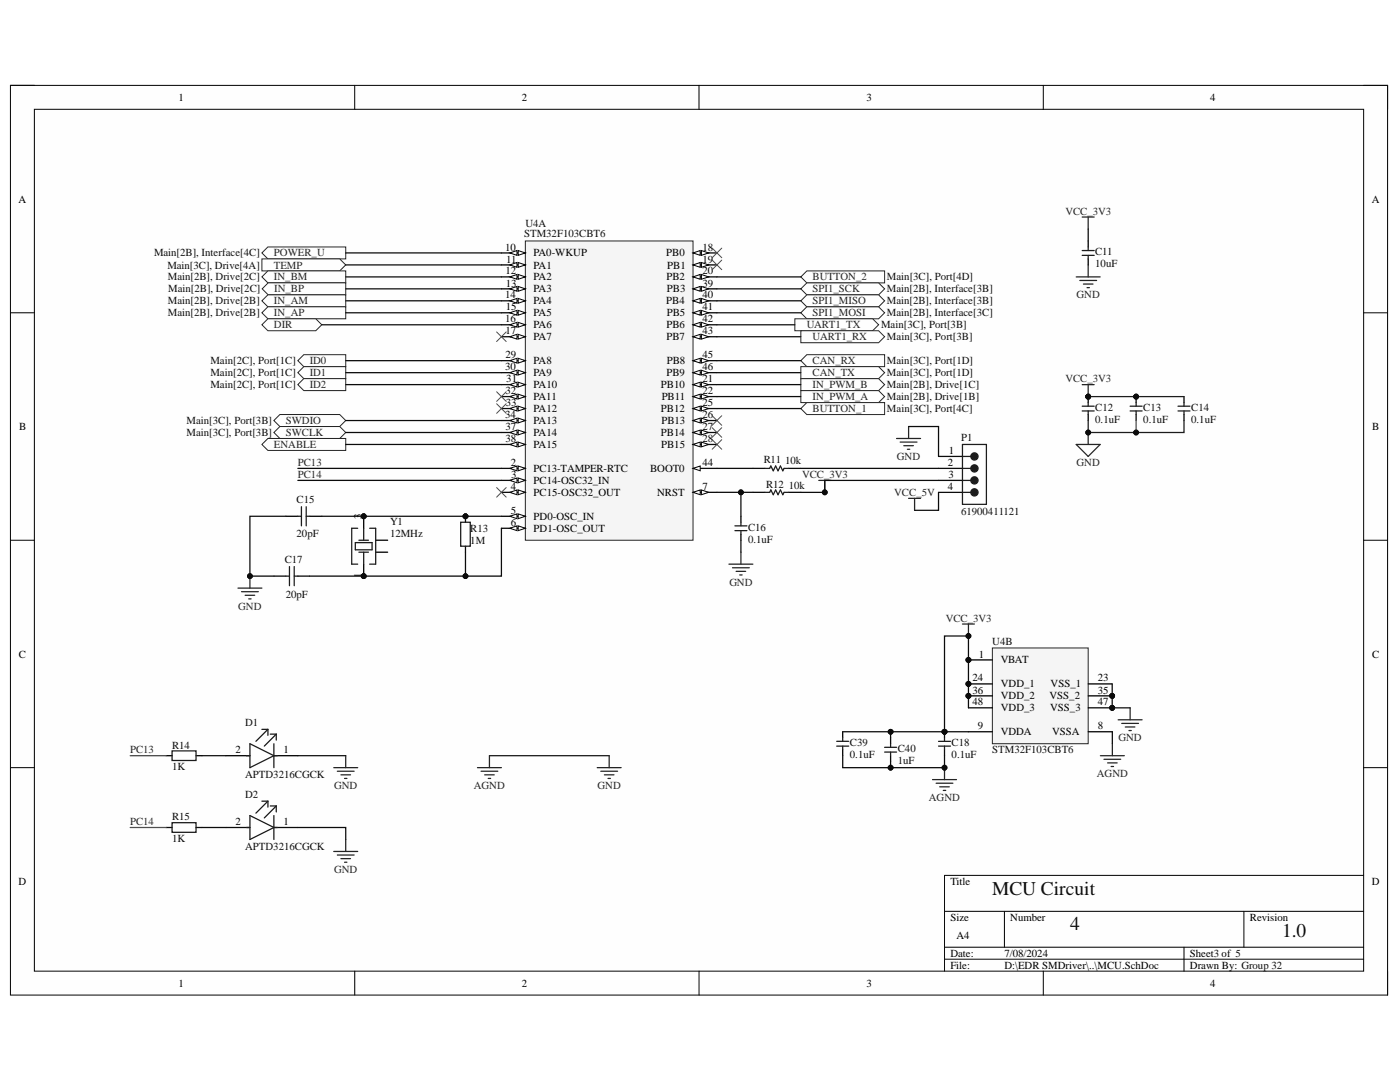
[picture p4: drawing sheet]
<svg xmlns="http://www.w3.org/2000/svg" width="279mm" height="216mm" viewBox="0 0 279 216" stroke-linecap="round" stroke-linejoin="round" font-family="sans-serif">
<defs><g id="words">
<g font-size="3.9" fill="#0e0e0e">
<text x="198" y="178.6">MCU Circuit</text>
<text x="213.6" y="185.5">4</text>
<text x="255.9" y="187">1.0</text>
</g>
<g font-size="2.2">
<text x="35.6" y="20.1">1</text>
<text x="104.1" y="20.1">2</text>
<text x="173" y="20.1">3</text>
<text x="241.5" y="20.1">4</text>
<text x="3.7" y="40.4">A</text>
<text x="273.8" y="40.4">A</text>
<text x="100.8" y="50">10</text>
<text x="101" y="52.4">11</text>
<text x="106.5" y="51.2">PA0-WKUP</text>
<text x="106.5" y="53.6">PA1</text>
<text x="133" y="51.2">PB0</text>
<text x="133.2" y="53.6">PB1</text>
<text x="140.2" y="50">18</text>
<text x="140.2" y="52.4">19</text>
<text x="100.8" y="59.5">14</text>
<text x="100.9" y="54.8">12</text>
<text x="101" y="57.2">13</text>
<text x="106.5" y="56">PA2</text>
<text x="106.5" y="58.4">PA3</text>
<text x="133" y="56">PB2</text>
<text x="133.1" y="58.4">PB3</text>
<text x="140.2" y="54.8">20</text>
<text x="140.2" y="57.2">39</text>
<text x="140.2" y="59.5">40</text>
<text x="100.8" y="64.3">16</text>
<text x="100.9" y="62">15</text>
<text x="106.5" y="60.7">PA4</text>
<text x="106.5" y="63.1">PA5</text>
<text x="106.5" y="65.5">PA6</text>
<text x="133" y="60.7">PB4</text>
<text x="133" y="65.5">PB6</text>
<text x="133" y="63.1">PB5</text>
<text x="140.2" y="62">41</text>
<text x="140.2" y="64.3">42</text>
<text x="100.9" y="66.7">17</text>
<text x="100.9" y="71.5">29</text>
<text x="106.5" y="67.9">PA7</text>
<text x="133" y="67.9">PB7</text>
<text x="140.2" y="66.7">43</text>
<text x="140.2" y="71.5">45</text>
<text x="100.8" y="73.9">30</text>
<text x="101" y="76.3">31</text>
<text x="106.5" y="77.5">PA10</text>
<text x="106.5" y="72.7">PA8</text>
<text x="106.5" y="75.1">PA9</text>
<text x="131.9" y="77.5">PB10</text>
<text x="133" y="75.1">PB9</text>
<text x="133" y="72.7">PB8</text>
<text x="140.2" y="76.3">21</text>
<text x="140.2" y="73.9">46</text>
<text x="100.8" y="83.4">34</text>
<text x="100.9" y="78.6">32</text>
<text x="101" y="81.1">33</text>
<text x="106.5" y="79.9">PA11</text>
<text x="106.5" y="82.2">PA12</text>
<text x="131.9" y="82.2">PB12</text>
<text x="132.1" y="79.9">PB11</text>
<text x="140.2" y="78.6">22</text>
<text x="140.2" y="81.1">25</text>
<text x="140.2" y="83.4">26</text>
<text x="3.8" y="85.8">B</text>
<text x="100.9" y="85.8">37</text>
<text x="100.9" y="88.2">38</text>
<text x="106.5" y="84.6">PA13</text>
<text x="106.5" y="87">PA14</text>
<text x="106.5" y="89.4">PA15</text>
<text x="131.9" y="87">PB14</text>
<text x="131.9" y="89.4">PB15</text>
<text x="132" y="84.6">PB13</text>
<text x="140.2" y="85.8">27</text>
<text x="140.2" y="88.2">28</text>
<text x="273.9" y="85.8">B</text>
<text x="101.9" y="93">2</text>
<text x="102" y="95.4">3</text>
<text x="106.5" y="94.2">PC13-TAMPER-RTC</text>
<text x="129.8" y="94.2">BOOT0</text>
<text x="140.2" y="93">44</text>
<text x="189.2" y="93">2</text>
<text x="189.3" y="95.4">3</text>
<text x="189.4" y="90.6">1</text>
<text x="101.9" y="97.8">4</text>
<text x="106.5" y="96.6">PC14-OSC32_IN</text>
<text x="106.5" y="99">PC15-OSC32_OUT</text>
<text x="131.1" y="99">NRST</text>
<text x="140.2" y="97.8">7</text>
<text x="189.2" y="97.8">4</text>
<text x="72.1" y="103.5" transform="rotate(-90 72.1 103.5)">3</text>
<text x="101.9" y="104.9">6</text>
<text x="102" y="102.6">5</text>
<text x="106.5" y="103.7">PD0-OSC_IN</text>
<text x="106.5" y="106.1">PD1-OSC_OUT</text>
<text x="72.1" y="115.3" transform="rotate(-90 72.1 115.3)">1</text>
<text x="3.8" y="131.2">C</text>
<text x="195.3" y="131.2">1</text>
<text x="273.8" y="131.2">C</text>
<text x="194.1" y="136">24</text>
<text x="199.7" y="132.4">VBAT</text>
<text x="199.7" y="137.2">VDD_1</text>
<text x="209.7" y="137.2">VSS_1</text>
<text x="219.1" y="136">23</text>
<text x="194.1" y="138.4">36</text>
<text x="194.1" y="140.8">48</text>
<text x="199.7" y="139.6">VDD_2</text>
<text x="199.7" y="141.9">VDD_3</text>
<text x="209.4" y="139.6">VSS_2</text>
<text x="209.6" y="141.9">VSS_3</text>
<text x="219.1" y="138.4">35</text>
<text x="219.1" y="140.8">47</text>
<text x="195.2" y="145.5">9</text>
<text x="199.7" y="146.7">VDDA</text>
<text x="210" y="146.7">VSSA</text>
<text x="219.1" y="145.5">8</text>
<text x="47" y="150.3">2</text>
<text x="56.6" y="150.3">1</text>
<text x="47" y="164.6">2</text>
<text x="56.6" y="164.6">1</text>
<text x="3.7" y="176.6">D</text>
<text x="189.7" y="176.6">Title</text>
<text x="273.8" y="176.6">D</text>
<text x="189.7" y="183.8">Size</text>
<text x="201.6" y="183.8">Number</text>
<text x="249.4" y="183.8">Revision</text>
<text x="189.7" y="190.9">Date:</text>
<text x="190.9" y="187.3">A4</text>
<text x="200.4" y="190.9">7/08/2024</text>
<text x="237.5" y="190.9">Sheet3 of 5</text>
<text x="35.6" y="196.9">1</text>
<text x="104.1" y="196.9">2</text>
<text x="173" y="196.9">3</text>
<text x="189.7" y="193.3">File:</text>
<text x="200.4" y="193.3">D:\EDR SMDriver\..\MCU.SchDoc</text>
<text x="237.5" y="193.3">Drawn By: Group 32</text>
<text x="241.5" y="196.9">4</text>
</g>
<g font-size="2.2" fill="#0e0e0e">
<text x="104.6" y="47.4">STM32F103CBT6</text>
<text x="104.8" y="45.2">U4A</text>
<text x="30.7" y="51.2">Main[2B], Interface[4C]</text>
<text x="33.4" y="53.6">Main[3C], Drive[4A]</text>
<text x="218.6" y="51">C11</text>
<text x="218.6" y="53.3">10uF</text>
<text x="33.5" y="56">Main[2B], Drive[2C]</text>
<text x="33.6" y="58.4">Main[2B], Drive[2C]</text>
<text x="177" y="56">Main[3C], Port[4D]</text>
<text x="177" y="58.4">Main[2B], Interface[3B]</text>
<text x="33.5" y="60.7">Main[2B], Drive[2B]</text>
<text x="33.5" y="63.1">Main[2B], Drive[2B]</text>
<text x="175.8" y="65.5">Main[3C], Port[3B]</text>
<text x="177" y="60.7">Main[2B], Interface[3B]</text>
<text x="177" y="63.1">Main[2B], Interface[3C]</text>
<text x="177" y="67.9">Main[3C], Port[3B]</text>
<text x="42" y="72.7">Main[2C], Port[1C]</text>
<text x="42" y="75.1">Main[2C], Port[1C]</text>
<text x="42" y="77.5">Main[2C], Port[1C]</text>
<text x="177" y="72.7">Main[3C], Port[1D]</text>
<text x="177" y="75.1">Main[3C], Port[1D]</text>
<text x="177" y="77.5">Main[2B], Drive[1C]</text>
<text x="177" y="79.9">Main[2B], Drive[1B]</text>
<text x="177" y="82.2">Main[3C], Port[4C]</text>
<text x="218.6" y="82">C12</text>
<text x="228.2" y="82">C13</text>
<text x="237.7" y="82">C14</text>
<text x="37.2" y="84.6">Main[3C], Port[3B]</text>
<text x="37.2" y="87">Main[3C], Port[3B]</text>
<text x="191.8" y="88">P1</text>
<text x="218.6" y="84.4">0.1uF</text>
<text x="228.2" y="84.4">0.1uF</text>
<text x="237.7" y="84.4">0.1uF</text>
<text x="152.4" y="92.3">R11</text>
<text x="156.7" y="92.5">10k</text>
<text x="59.2" y="100.4">C15</text>
<text x="152.9" y="97.3">R12</text>
<text x="157.4" y="97.5">10k</text>
<text x="59.2" y="107.1">20pF</text>
<text x="77.8" y="107.1">12MHz</text>
<text x="77.8" y="104.7">Y1</text>
<text x="93.9" y="106.1">R13</text>
<text x="149.3" y="105.9">C16</text>
<text x="191.8" y="102.8">61900411121</text>
<text x="56.8" y="112.3">C17</text>
<text x="93.9" y="108.5">1M</text>
<text x="149.3" y="108.3">0.1uF</text>
<text x="57" y="119.2">20pF</text>
<text x="198" y="128.8">U4B</text>
<text x="34.3" y="149.4">R14</text>
<text x="48.9" y="144.8">D1</text>
<text x="169.6" y="148.9">C39</text>
<text x="189.9" y="148.9">C18</text>
<text x="34.3" y="153.6">1K</text>
<text x="48.9" y="155.3">APTD3216CGCK</text>
<text x="169.6" y="151.3">0.1uF</text>
<text x="179.2" y="150.1">C40</text>
<text x="179.2" y="152.5">1uF</text>
<text x="189.9" y="151.3">0.1uF</text>
<text x="198" y="150.3">STM32F103CBT6</text>
<text x="48.9" y="159.1">D2</text>
<text x="34.3" y="163.7">R15</text>
<text x="34.3" y="168">1K</text>
<text x="48.9" y="169.7">APTD3216CGCK</text>
</g>
<g font-size="2.2" fill="#262626">
<text x="212.6" y="42.8">VCC_3V3</text>
<text x="54.7" y="51.2">POWER_U</text>
<text x="54.7" y="53.6">TEMP</text>
<text x="54.7" y="56">IN_BM</text>
<text x="54.7" y="58.4">IN_BP</text>
<text x="162.2" y="56">BUTTON_2</text>
<text x="162.2" y="58.4">SPI1_SCK</text>
<text x="214.9" y="59.5">GND</text>
<text x="54.7" y="60.7">IN_AM</text>
<text x="54.7" y="63.1">IN_AP</text>
<text x="54.7" y="65.5">DIR</text>
<text x="161" y="65.5">UART1_TX</text>
<text x="162.2" y="60.7">SPI1_MISO</text>
<text x="162.2" y="63.1">SPI1_MOSI</text>
<text x="162.2" y="67.9">UART1_RX</text>
<text x="61.8" y="72.7">ID0</text>
<text x="61.8" y="75.1">ID1</text>
<text x="61.8" y="77.5">ID2</text>
<text x="162.2" y="72.7">CAN_RX</text>
<text x="162.2" y="75.1">CAN_TX</text>
<text x="162.2" y="77.5">IN_PWM_B</text>
<text x="212.6" y="76.3">VCC_3V3</text>
<text x="162.2" y="79.9">IN_PWM_A</text>
<text x="162.2" y="82.2">BUTTON_1</text>
<text x="54.7" y="89.4">ENABLE</text>
<text x="57" y="84.6">SWDIO</text>
<text x="57" y="87">SWCLK</text>
<text x="59.4" y="93">PC13</text>
<text x="59.4" y="95.4">PC14</text>
<text x="160.1" y="95.4">VCC_3V3</text>
<text x="179" y="91.8">GND</text>
<text x="214.9" y="93">GND</text>
<text x="178.5" y="99">VCC_5V</text>
<text x="145.6" y="116.9">GND</text>
<text x="47.6" y="121.7">GND</text>
<text x="188.7" y="124">VCC_3V3</text>
<text x="223.2" y="147.9">GND</text>
<text x="26" y="150.3">PC13</text>
<text x="218.9" y="155.1">AGND</text>
<text x="66.7" y="157.5">GND</text>
<text x="94.6" y="157.5">AGND</text>
<text x="119.3" y="157.5">GND</text>
<text x="185.4" y="159.9">AGND</text>
<text x="26" y="164.6">PC14</text>
<text x="66.7" y="174.2">GND</text>
</g>
</g></defs>
<path d="M2.1 17h274.8v181.6h-274.8z" fill-rule="evenodd" fill="#fefefe"/>
<path d="M2.1 17h274.8v181.6h-274.8z" fill="none" stroke="#000" stroke-width=".2"/>
<path d="M6.9 21.8h265.2v172h-265.2z" fill-rule="evenodd" fill="#fefefe"/>
<g fill="none" stroke="#000" stroke-width=".2">
<path d="M2.1 17h4.8M70.8 17v4.8M139.5 17v4.8M208.2 17v4.8M272.1 17h4.8v4.8M6.9 21.8h265.2v172h-265.2zM2.1 62.4h4.8M272.1 62.4h4.8M2.1 107.8h4.8M272.1 107.8h4.8M2.1 153.2h4.8M272.1 153.2h4.8"/>
<path d="M272.1 174.7h-83.6v19.1M70.8 193.8v4.8M139.5 193.8v4.8M188.5 181.8h83.6M188.5 189h83.6M188.5 191.4h83.6M200.5 181.8v7.2M208.2 193.8v4.8M236.3 189v4.8M248.2 181.8v7.2M276.9 193.8v4.8"/>
</g>
<path d="M192.1 124.5h2.4M193.3 124.5v2.4" fill="none" stroke="#262626" stroke-width=".25"/>
<circle cx="193.3" cy="126.9" r=".48" fill="#0e0e0e"/>
<circle cx="193.3" cy="126.9" r=".48" fill="none" stroke="#0e0e0e" stroke-width=".2"/>
<path d="M219.6 150.8h4.8M220.3 151.5h3.4M221 152.2h2M221.7 152.9h.5M222 148.4v2.4" fill="none" stroke="#262626" stroke-width=".25"/>
<circle cx="217.2" cy="79.1" r=".48" fill="#0e0e0e"/>
<circle cx="217.2" cy="79.1" r=".48" fill="none" stroke="#0e0e0e" stroke-width=".2"/>
<path d="M217.2 79.1v1.2M217.2 82.7v1.2" fill="none" stroke="#000" stroke-width=".25"/>
<circle cx="217.2" cy="79.1" r=".48" fill="#0e0e0e"/>
<circle cx="217.2" cy="79.1" r=".48" fill="none" stroke="#0e0e0e" stroke-width=".2"/>
<path d="M216 81.1h2.4M216 82h2.4M217.2 80.3v.8M217.2 82v.7" fill="none" stroke="#1c1c1c" stroke-width=".25"/>
<circle cx="226.7" cy="79.1" r=".48" fill="#0e0e0e"/>
<circle cx="226.7" cy="79.1" r=".48" fill="none" stroke="#0e0e0e" stroke-width=".2"/>
<path d="M226.7 79.1v1.2M226.7 82.7v1.2" fill="none" stroke="#000" stroke-width=".25"/>
<circle cx="226.7" cy="79.1" r=".48" fill="#0e0e0e"/>
<circle cx="226.7" cy="79.1" r=".48" fill="none" stroke="#0e0e0e" stroke-width=".2"/>
<path d="M225.5 81.1h2.4M225.5 82h2.4M226.7 80.3v.8M226.7 82v.7M235.1 81.1h2.4M235.1 82h2.4M236.3 80.3v.8M236.3 82v.7" fill="none" stroke="#1c1c1c" stroke-width=".25"/>
<path d="M236.3 79.1v1.2M236.3 82.7v1.2" fill="none" stroke="#000" stroke-width=".25"/>
<path d="M214.8 88.7h4.8l-2.4 2.4zM217.2 86.3v2.4" fill="none" stroke="#262626" stroke-width=".25"/>
<circle cx="217.2" cy="86.3" r=".48" fill="#0e0e0e"/>
<circle cx="217.2" cy="86.3" r=".48" fill="none" stroke="#0e0e0e" stroke-width=".2"/>
<path d="M216 76.8h2.4M217.2 76.8v2.3" fill="none" stroke="#262626" stroke-width=".25"/>
<circle cx="217.2" cy="79.1" r=".48" fill="#0e0e0e"/>
<circle cx="217.2" cy="79.1" r=".48" fill="none" stroke="#0e0e0e" stroke-width=".2"/>
<path d="M33.2 150.8h1.1M39.1 150.8h1.2M33.2 165.1h1.1M39.1 165.1h1.2" fill="none" stroke="#000" stroke-width=".25"/>
<path d="M34.3 149.8h4.8v1.9h-4.8zM34.3 164.2h4.8v1.9h-4.8z" fill="none" stroke="#1c1c1c" stroke-width=".25"/>
<circle cx="188.5" cy="146" r=".48" fill="#0e0e0e"/>
<circle cx="188.5" cy="146" r=".48" fill="none" stroke="#0e0e0e" stroke-width=".2"/>
<path d="M188.5 146v1.2M188.5 149.6v1.2" fill="none" stroke="#000" stroke-width=".25"/>
<circle cx="188.5" cy="146" r=".48" fill="#0e0e0e"/>
<circle cx="188.5" cy="146" r=".48" fill="none" stroke="#0e0e0e" stroke-width=".2"/>
<path d="M187.3 147.9h2.4M187.3 148.9h2.4M188.5 147.2v.7M188.5 148.9v.7" fill="none" stroke="#1c1c1c" stroke-width=".25"/>
<path d="M186.1 155.6h4.8M186.8 156.3h3.4M187.5 157h1.9M188.3 157.7h.4M188.5 153.2v2.4" fill="none" stroke="#262626" stroke-width=".25"/>
<circle cx="188.5" cy="153.2" r=".48" fill="#0e0e0e"/>
<circle cx="188.5" cy="153.2" r=".48" fill="none" stroke="#0e0e0e" stroke-width=".2"/>
<g fill="none" stroke="#262626" stroke-width=".25">
<path d="M214.8 55.3h4.8M215.5 56h3.4M216 43.3h2.4M216.2 56.7h1.9M216.9 57.4h.5M217.2 43.3v2.4M217.2 52.9v2.4M95.3 153.2h4.8M96 153.9h3.3M96.7 154.6h1.9M97.4 155.3h.5M97.7 150.8v2.4"/>
<path d="M119.2 153.2h4.8M119.9 153.9h3.4M120.6 154.6h1.9M121.3 155.3h.5M121.6 150.8v2.4"/>
</g>
<path d="M159.8 55.3l1.2-1.2h15.5v2.3h-15.5z" fill-rule="evenodd" fill="#fefefe"/>
<path d="M159.8 55.3l1.2-1.2h15.5v2.3h-15.5z" fill="none" stroke="#262626" stroke-width=".2"/>
<path d="M159.8 57.6l1.2-1.2h14.3l1.2 1.2-1.2 1.2h-14.3z" fill-rule="evenodd" fill="#fefefe"/>
<path d="M159.8 57.6l1.2-1.2h14.3l1.2 1.2-1.2 1.2h-14.3z" fill="none" stroke="#262626" stroke-width=".2"/>
<path d="M159.8 60l1.2-1.2h14.3l1.2 1.2-1.2 1.2h-14.3z" fill-rule="evenodd" fill="#fefefe"/>
<path d="M159.8 60l1.2-1.2h14.3l1.2 1.2-1.2 1.2h-14.3z" fill="none" stroke="#262626" stroke-width=".2"/>
<path d="M159.8 62.4l1.2-1.2h14.3l1.2 1.2-1.2 1.2h-14.3z" fill-rule="evenodd" fill="#fefefe"/>
<path d="M159.8 62.4l1.2-1.2h14.3l1.2 1.2-1.2 1.2h-14.3z" fill="none" stroke="#262626" stroke-width=".2"/>
<path d="M158.6 63.6h15.6l1.1 1.2-1.1 1.2h-15.6z" fill-rule="evenodd" fill="#fefefe"/>
<path d="M158.6 63.6h15.6l1.1 1.2-1.1 1.2h-15.6z" fill="none" stroke="#262626" stroke-width=".2"/>
<path d="M159.8 66h15.5l1.2 1.2-1.2 1.2h-15.5z" fill-rule="evenodd" fill="#fefefe"/>
<path d="M159.8 66h15.5l1.2 1.2-1.2 1.2h-15.5z" fill="none" stroke="#262626" stroke-width=".2"/>
<g fill="none" stroke="#262626" stroke-width=".25">
<path d="M163.4 95.9h2.4M164.6 95.9v2.3M66.6 153.2h4.8M67.3 153.9h3.4M68 154.6h2M68.8 155.3h.4M69 150.8v2.4M223.2 143.6h4.7M223.9 144.3h3.3M224.6 145.1h1.9M225.3 145.8h.5M225.5 141.2v2.4"/>
<path d="M66.6 169.9h4.8M67.3 170.6h3.4M68 171.3h2M68.8 172h.4M69 167.5v2.4"/>
</g>
<circle cx="164.6" cy="98.2" r=".48" fill="#0e0e0e"/>
<circle cx="164.6" cy="98.2" r=".48" fill="none" stroke="#0e0e0e" stroke-width=".2"/>
<path d="M145.5 112.6h4.8M146.2 113.3h3.3M146.9 114h1.9M147.6 114.7h.5M147.9 110.2v2.4" fill="none" stroke="#262626" stroke-width=".25"/>
<path d="M147.9 103v1.2M147.9 106.6v1.2" fill="none" stroke="#000" stroke-width=".25"/>
<path d="M146.7 104.9h2.4M146.7 105.9h2.4M147.9 104.2v.7M147.9 105.9v.7" fill="none" stroke="#1c1c1c" stroke-width=".25"/>
<circle cx="92.9" cy="103" r=".48" fill="#0e0e0e"/>
<circle cx="92.9" cy="103" r=".48" fill="none" stroke="#0e0e0e" stroke-width=".2"/>
<path d="M92.9 103v1.2" fill="none" stroke="#000" stroke-width=".25"/>
<circle cx="92.9" cy="103" r=".48" fill="#0e0e0e"/>
<circle cx="92.9" cy="103" r=".48" fill="none" stroke="#0e0e0e" stroke-width=".2"/>
<path d="M92.9 109v1.2" fill="none" stroke="#000" stroke-width=".25"/>
<path d="M91.9 104.2h2v4.8h-2z" fill="none" stroke="#1c1c1c" stroke-width=".25"/>
<path d="M52.3 50.5l1.2-1.2h15.5v2.4h-15.5z" fill-rule="evenodd" fill="#fefefe"/>
<path d="M52.3 50.5l1.2-1.2h15.5v2.4h-15.5z" fill="none" stroke="#262626" stroke-width=".2"/>
<path d="M52.3 51.7h15.5l1.2 1.2-1.2 1.2h-15.5z" fill-rule="evenodd" fill="#fefefe"/>
<path d="M52.3 51.7h15.5l1.2 1.2-1.2 1.2h-15.5z" fill="none" stroke="#262626" stroke-width=".2"/>
<path d="M52.3 55.2l1.2-1.1h15.5v2.3h-15.5z" fill-rule="evenodd" fill="#fefefe"/>
<path d="M52.3 55.2l1.2-1.1h15.5v2.3h-15.5z" fill="none" stroke="#262626" stroke-width=".2"/>
<path d="M53.5 56.4h15.5v2.4h-15.5l-1.2-1.2z" fill-rule="evenodd" fill="#fefefe"/>
<path d="M53.5 56.4h15.5v2.4h-15.5l-1.2-1.2z" fill="none" stroke="#262626" stroke-width=".2"/>
<path d="M52.3 60l1.2-1.2h15.5v2.4h-15.5z" fill-rule="evenodd" fill="#fefefe"/>
<path d="M52.3 60l1.2-1.2h15.5v2.4h-15.5z" fill="none" stroke="#262626" stroke-width=".2"/>
<path d="M52.3 62.4l1.2-1.2h15.5v2.4h-15.5z" fill-rule="evenodd" fill="#fefefe"/>
<path d="M52.3 62.4l1.2-1.2h15.5v2.4h-15.5z" fill="none" stroke="#262626" stroke-width=".2"/>
<path d="M59.4 72l1.2-1.2h8.4v2.4h-8.4z" fill-rule="evenodd" fill="#fefefe"/>
<path d="M59.4 72l1.2-1.2h8.4v2.4h-8.4z" fill="none" stroke="#262626" stroke-width=".2"/>
<path d="M59.4 74.4l1.2-1.2h8.4v2.3h-8.4z" fill-rule="evenodd" fill="#fefefe"/>
<path d="M59.4 74.4l1.2-1.2h8.4v2.3h-8.4z" fill="none" stroke="#262626" stroke-width=".2"/>
<path d="M59.4 76.7l1.2-1.2h8.4v2.4h-8.4z" fill-rule="evenodd" fill="#fefefe"/>
<path d="M59.4 76.7l1.2-1.2h8.4v2.4h-8.4z" fill="none" stroke="#262626" stroke-width=".2"/>
<path d="M55.9 82.7h11.9l1.2 1.2-1.2 1.2h-11.9l-1.2-1.2z" fill-rule="evenodd" fill="#fefefe"/>
<path d="M55.9 82.7h11.9l1.2 1.2-1.2 1.2h-11.9l-1.2-1.2z" fill="none" stroke="#262626" stroke-width=".2"/>
<path d="M54.7 86.3l1.2-1.2h11.9l1.2 1.2-1.2 1.2h-11.9z" fill-rule="evenodd" fill="#fefefe"/>
<path d="M54.7 86.3l1.2-1.2h11.9l1.2 1.2-1.2 1.2h-11.9z" fill="none" stroke="#262626" stroke-width=".2"/>
<path d="M52.3 88.7l1.2-1.2h15.5v2.4h-15.5z" fill-rule="evenodd" fill="#fefefe"/>
<path d="M52.3 88.7l1.2-1.2h15.5v2.4h-15.5z" fill="none" stroke="#262626" stroke-width=".2"/>
<path d="M159.8 72l1.2-1.2h15.5v2.4h-15.5z" fill-rule="evenodd" fill="#fefefe"/>
<path d="M159.8 72l1.2-1.2h15.5v2.4h-15.5z" fill="none" stroke="#262626" stroke-width=".2"/>
<path d="M159.8 73.2h15.5l1.2 1.2-1.2 1.2h-15.5z" fill-rule="evenodd" fill="#fefefe"/>
<path d="M159.8 73.2h15.5l1.2 1.2-1.2 1.2h-15.5z" fill="none" stroke="#262626" stroke-width=".2"/>
<path d="M159.8 75.6h15.5l1.2 1.2-1.2 1.1h-15.5z" fill-rule="evenodd" fill="#fefefe"/>
<path d="M159.8 75.6h15.5l1.2 1.2-1.2 1.1h-15.5z" fill="none" stroke="#262626" stroke-width=".2"/>
<path d="M159.8 77.9h15.5l1.2 1.2-1.2 1.2h-15.5z" fill-rule="evenodd" fill="#fefefe"/>
<path d="M159.8 77.9h15.5l1.2 1.2-1.2 1.2h-15.5z" fill="none" stroke="#262626" stroke-width=".2"/>
<path d="M159.8 81.5l1.2-1.2h15.5v2.4h-15.5z" fill-rule="evenodd" fill="#fefefe"/>
<path d="M159.8 81.5l1.2-1.2h15.5v2.4h-15.5z" fill="none" stroke="#262626" stroke-width=".2"/>
<path d="M104.8 48.1h33.5v59.7h-33.5z" fill-rule="evenodd" fill="#f5f5f5"/>
<path d="M104.8 48.1h33.5v59.7h-33.5z" fill="none" stroke="#262626" stroke-width=".2"/>
<path d="M138.3 93.5h4.8" fill="none" stroke="#000" stroke-width=".25"/>
<path d="M138.3 93.5l1.4-.5v.9z" fill="#fbfbfb"/>
<path d="M138.3 93.5l1.4-.5v.9z" fill="none" stroke="#000" stroke-width=".2"/>
<path d="M138.3 98.2h4.8" fill="none" stroke="#000" stroke-width=".25"/>
<path d="M138.3 98.2l1.4-.4v.9z" fill="#fbfbfb"/>
<path d="M138.3 98.2l1.4-.4v.9z" fill="none" stroke="#000" stroke-width=".2"/>
<path d="M140 97.8l1.4 .4-1.4 .5z" fill="#fbfbfb"/>
<path d="M140 97.8l1.4 .4-1.4 .5z" fill="none" stroke="#000" stroke-width=".2"/>
<path d="M100.1 50.5h4.7" fill="none" stroke="#000" stroke-width=".25"/>
<path d="M103.4 50l1.4 .5-1.4 .5z" fill="#fbfbfb"/>
<path d="M103.4 50l1.4 .5-1.4 .5z" fill="none" stroke="#000" stroke-width=".2"/>
<path d="M101.7 50.5l1.5-.5v1z" fill="#fbfbfb"/>
<path d="M101.7 50.5l1.5-.5v1z" fill="none" stroke="#000" stroke-width=".2"/>
<path d="M100.1 52.9h4.7" fill="none" stroke="#000" stroke-width=".25"/>
<path d="M103.4 52.4l1.4 .5-1.4 .4z" fill="#fbfbfb"/>
<path d="M103.4 52.4l1.4 .5-1.4 .4z" fill="none" stroke="#000" stroke-width=".2"/>
<path d="M101.7 52.9l1.5-.5v.9z" fill="#fbfbfb"/>
<path d="M101.7 52.9l1.5-.5v.9z" fill="none" stroke="#000" stroke-width=".2"/>
<path d="M100.1 76.7h4.7" fill="none" stroke="#000" stroke-width=".25"/>
<path d="M103.4 76.3l1.4 .4-1.4 .5z" fill="#fbfbfb"/>
<path d="M103.4 76.3l1.4 .4-1.4 .5z" fill="none" stroke="#000" stroke-width=".2"/>
<path d="M101.7 76.7l1.5-.4v.9z" fill="#fbfbfb"/>
<path d="M101.7 76.7l1.5-.4v.9z" fill="none" stroke="#000" stroke-width=".2"/>
<path d="M100.1 79.1h4.7" fill="none" stroke="#000" stroke-width=".25"/>
<path d="M103.4 78.7l1.4 .4-1.4 .5z" fill="#fbfbfb"/>
<path d="M103.4 78.7l1.4 .4-1.4 .5z" fill="none" stroke="#000" stroke-width=".2"/>
<path d="M101.7 79.1l1.5-.4v.9z" fill="#fbfbfb"/>
<path d="M101.7 79.1l1.5-.4v.9z" fill="none" stroke="#000" stroke-width=".2"/>
<path d="M100.1 81.5h4.7" fill="none" stroke="#000" stroke-width=".25"/>
<path d="M103.4 81l1.4 .5-1.4 .5z" fill="#fbfbfb"/>
<path d="M103.4 81l1.4 .5-1.4 .5z" fill="none" stroke="#000" stroke-width=".2"/>
<path d="M101.7 81.5l1.5-.5v1z" fill="#fbfbfb"/>
<path d="M101.7 81.5l1.5-.5v1z" fill="none" stroke="#000" stroke-width=".2"/>
<path d="M100.1 83.9h4.7" fill="none" stroke="#000" stroke-width=".25"/>
<path d="M103.4 83.4l1.4 .5-1.4 .5z" fill="#fbfbfb"/>
<path d="M103.4 83.4l1.4 .5-1.4 .5z" fill="none" stroke="#000" stroke-width=".2"/>
<path d="M101.7 83.9l1.5-.5v1z" fill="#fbfbfb"/>
<path d="M101.7 83.9l1.5-.5v1z" fill="none" stroke="#000" stroke-width=".2"/>
<path d="M100.1 86.3h4.7" fill="none" stroke="#000" stroke-width=".25"/>
<path d="M103.4 85.8l1.4 .5-1.4 .5z" fill="#fbfbfb"/>
<path d="M103.4 85.8l1.4 .5-1.4 .5z" fill="none" stroke="#000" stroke-width=".2"/>
<path d="M101.7 86.3l1.5-.5v1z" fill="#fbfbfb"/>
<path d="M101.7 86.3l1.5-.5v1z" fill="none" stroke="#000" stroke-width=".2"/>
<path d="M100.1 88.7h4.7" fill="none" stroke="#000" stroke-width=".25"/>
<path d="M103.4 88.2l1.4 .5-1.4 .5z" fill="#fbfbfb"/>
<path d="M103.4 88.2l1.4 .5-1.4 .5z" fill="none" stroke="#000" stroke-width=".2"/>
<path d="M101.7 88.7l1.5-.5v1z" fill="#fbfbfb"/>
<path d="M101.7 88.7l1.5-.5v1z" fill="none" stroke="#000" stroke-width=".2"/>
<path d="M100.1 55.2h4.7" fill="none" stroke="#000" stroke-width=".25"/>
<path d="M103.4 54.8l1.4 .4-1.4 .5z" fill="#fbfbfb"/>
<path d="M103.4 54.8l1.4 .4-1.4 .5z" fill="none" stroke="#000" stroke-width=".2"/>
<path d="M101.7 55.2l1.5-.4v.9z" fill="#fbfbfb"/>
<path d="M101.7 55.2l1.5-.4v.9z" fill="none" stroke="#000" stroke-width=".2"/>
<path d="M100.1 57.6h4.7" fill="none" stroke="#000" stroke-width=".25"/>
<path d="M103.4 57.2l1.4 .4-1.4 .5z" fill="#fbfbfb"/>
<path d="M103.4 57.2l1.4 .4-1.4 .5z" fill="none" stroke="#000" stroke-width=".2"/>
<path d="M101.7 57.6l1.5-.4v.9z" fill="#fbfbfb"/>
<path d="M101.7 57.6l1.5-.4v.9z" fill="none" stroke="#000" stroke-width=".2"/>
<path d="M100.1 60h4.7" fill="none" stroke="#000" stroke-width=".25"/>
<path d="M103.4 59.5l1.4 .5-1.4 .5z" fill="#fbfbfb"/>
<path d="M103.4 59.5l1.4 .5-1.4 .5z" fill="none" stroke="#000" stroke-width=".2"/>
<path d="M101.7 60l1.5-.5v1z" fill="#fbfbfb"/>
<path d="M101.7 60l1.5-.5v1z" fill="none" stroke="#000" stroke-width=".2"/>
<path d="M100.1 62.4h4.7" fill="none" stroke="#000" stroke-width=".25"/>
<path d="M103.4 61.9l1.4 .5-1.4 .5z" fill="#fbfbfb"/>
<path d="M103.4 61.9l1.4 .5-1.4 .5z" fill="none" stroke="#000" stroke-width=".2"/>
<path d="M101.7 62.4l1.5-.5v1z" fill="#fbfbfb"/>
<path d="M101.7 62.4l1.5-.5v1z" fill="none" stroke="#000" stroke-width=".2"/>
<path d="M100.1 64.8h4.7" fill="none" stroke="#000" stroke-width=".25"/>
<path d="M103.4 64.3l1.4 .5-1.4 .5z" fill="#fbfbfb"/>
<path d="M103.4 64.3l1.4 .5-1.4 .5z" fill="none" stroke="#000" stroke-width=".2"/>
<path d="M101.7 64.8l1.5-.5v1z" fill="#fbfbfb"/>
<path d="M101.7 64.8l1.5-.5v1z" fill="none" stroke="#000" stroke-width=".2"/>
<path d="M100.1 67.2h4.7" fill="none" stroke="#000" stroke-width=".25"/>
<path d="M103.4 66.7l1.4 .5-1.4 .5z" fill="#fbfbfb"/>
<path d="M103.4 66.7l1.4 .5-1.4 .5z" fill="none" stroke="#000" stroke-width=".2"/>
<path d="M101.7 67.2l1.5-.5v1z" fill="#fbfbfb"/>
<path d="M101.7 67.2l1.5-.5v1z" fill="none" stroke="#000" stroke-width=".2"/>
<path d="M100.1 72h4.7" fill="none" stroke="#000" stroke-width=".25"/>
<path d="M103.4 71.5l1.4 .5-1.4 .4z" fill="#fbfbfb"/>
<path d="M103.4 71.5l1.4 .5-1.4 .4z" fill="none" stroke="#000" stroke-width=".2"/>
<path d="M101.7 72l1.5-.5v.9z" fill="#fbfbfb"/>
<path d="M101.7 72l1.5-.5v.9z" fill="none" stroke="#000" stroke-width=".2"/>
<path d="M100.1 74.4h4.7" fill="none" stroke="#000" stroke-width=".25"/>
<path d="M103.4 73.9l1.4 .5-1.4 .4z" fill="#fbfbfb"/>
<path d="M103.4 73.9l1.4 .5-1.4 .4z" fill="none" stroke="#000" stroke-width=".2"/>
<path d="M101.7 74.4l1.5-.5v.9z" fill="#fbfbfb"/>
<path d="M101.7 74.4l1.5-.5v.9z" fill="none" stroke="#000" stroke-width=".2"/>
<path d="M138.3 50.5h4.8" fill="none" stroke="#000" stroke-width=".25"/>
<path d="M138.3 50.5l1.4-.5v1z" fill="#fbfbfb"/>
<path d="M138.3 50.5l1.4-.5v1z" fill="none" stroke="#000" stroke-width=".2"/>
<path d="M140 50l1.4 .5-1.4 .5z" fill="#fbfbfb"/>
<path d="M140 50l1.4 .5-1.4 .5z" fill="none" stroke="#000" stroke-width=".2"/>
<path d="M138.3 52.9h4.8" fill="none" stroke="#000" stroke-width=".25"/>
<path d="M138.3 52.9l1.4-.5v.9z" fill="#fbfbfb"/>
<path d="M138.3 52.9l1.4-.5v.9z" fill="none" stroke="#000" stroke-width=".2"/>
<path d="M140 52.4l1.4 .5-1.4 .4z" fill="#fbfbfb"/>
<path d="M140 52.4l1.4 .5-1.4 .4z" fill="none" stroke="#000" stroke-width=".2"/>
<path d="M138.3 76.7h4.8" fill="none" stroke="#000" stroke-width=".25"/>
<path d="M138.3 76.7l1.4-.4v.9z" fill="#fbfbfb"/>
<path d="M138.3 76.7l1.4-.4v.9z" fill="none" stroke="#000" stroke-width=".2"/>
<path d="M140 76.3l1.4 .4-1.4 .5z" fill="#fbfbfb"/>
<path d="M140 76.3l1.4 .4-1.4 .5z" fill="none" stroke="#000" stroke-width=".2"/>
<path d="M138.3 79.1h4.8" fill="none" stroke="#000" stroke-width=".25"/>
<path d="M138.3 79.1l1.4-.4v.9z" fill="#fbfbfb"/>
<path d="M138.3 79.1l1.4-.4v.9z" fill="none" stroke="#000" stroke-width=".2"/>
<path d="M140 78.7l1.4 .4-1.4 .5z" fill="#fbfbfb"/>
<path d="M140 78.7l1.4 .4-1.4 .5z" fill="none" stroke="#000" stroke-width=".2"/>
<path d="M138.3 81.5h4.8" fill="none" stroke="#000" stroke-width=".25"/>
<path d="M138.3 81.5l1.4-.5v1z" fill="#fbfbfb"/>
<path d="M138.3 81.5l1.4-.5v1z" fill="none" stroke="#000" stroke-width=".2"/>
<path d="M140 81l1.4 .5-1.4 .5z" fill="#fbfbfb"/>
<path d="M140 81l1.4 .5-1.4 .5z" fill="none" stroke="#000" stroke-width=".2"/>
<path d="M138.3 83.9h4.8" fill="none" stroke="#000" stroke-width=".25"/>
<path d="M138.3 83.9l1.4-.5v1z" fill="#fbfbfb"/>
<path d="M138.3 83.9l1.4-.5v1z" fill="none" stroke="#000" stroke-width=".2"/>
<path d="M140 83.4l1.4 .5-1.4 .5z" fill="#fbfbfb"/>
<path d="M140 83.4l1.4 .5-1.4 .5z" fill="none" stroke="#000" stroke-width=".2"/>
<path d="M138.3 86.3h4.8" fill="none" stroke="#000" stroke-width=".25"/>
<path d="M138.3 86.3l1.4-.5v1z" fill="#fbfbfb"/>
<path d="M138.3 86.3l1.4-.5v1z" fill="none" stroke="#000" stroke-width=".2"/>
<path d="M140 85.8l1.4 .5-1.4 .5z" fill="#fbfbfb"/>
<path d="M140 85.8l1.4 .5-1.4 .5z" fill="none" stroke="#000" stroke-width=".2"/>
<path d="M138.3 88.7h4.8" fill="none" stroke="#000" stroke-width=".25"/>
<path d="M138.3 88.7l1.4-.5v1z" fill="#fbfbfb"/>
<path d="M138.3 88.7l1.4-.5v1z" fill="none" stroke="#000" stroke-width=".2"/>
<path d="M140 88.2l1.4 .5-1.4 .5z" fill="#fbfbfb"/>
<path d="M140 88.2l1.4 .5-1.4 .5z" fill="none" stroke="#000" stroke-width=".2"/>
<path d="M138.3 55.2h4.8" fill="none" stroke="#000" stroke-width=".25"/>
<path d="M138.3 55.2l1.4-.4v.9z" fill="#fbfbfb"/>
<path d="M138.3 55.2l1.4-.4v.9z" fill="none" stroke="#000" stroke-width=".2"/>
<path d="M140 54.8l1.4 .4-1.4 .5z" fill="#fbfbfb"/>
<path d="M140 54.8l1.4 .4-1.4 .5z" fill="none" stroke="#000" stroke-width=".2"/>
<path d="M138.3 57.6h4.8" fill="none" stroke="#000" stroke-width=".25"/>
<path d="M138.3 57.6l1.4-.4v.9z" fill="#fbfbfb"/>
<path d="M138.3 57.6l1.4-.4v.9z" fill="none" stroke="#000" stroke-width=".2"/>
<path d="M140 57.2l1.4 .4-1.4 .5z" fill="#fbfbfb"/>
<path d="M140 57.2l1.4 .4-1.4 .5z" fill="none" stroke="#000" stroke-width=".2"/>
<path d="M138.3 60h4.8" fill="none" stroke="#000" stroke-width=".25"/>
<path d="M138.3 60l1.4-.5v1z" fill="#fbfbfb"/>
<path d="M138.3 60l1.4-.5v1z" fill="none" stroke="#000" stroke-width=".2"/>
<path d="M140 59.5l1.4 .5-1.4 .5z" fill="#fbfbfb"/>
<path d="M140 59.5l1.4 .5-1.4 .5z" fill="none" stroke="#000" stroke-width=".2"/>
<path d="M138.3 62.4h4.8" fill="none" stroke="#000" stroke-width=".25"/>
<path d="M138.3 62.4l1.4-.5v1z" fill="#fbfbfb"/>
<path d="M138.3 62.4l1.4-.5v1z" fill="none" stroke="#000" stroke-width=".2"/>
<path d="M140 61.9l1.4 .5-1.4 .5z" fill="#fbfbfb"/>
<path d="M140 61.9l1.4 .5-1.4 .5z" fill="none" stroke="#000" stroke-width=".2"/>
<path d="M138.3 64.8h4.8" fill="none" stroke="#000" stroke-width=".25"/>
<path d="M138.3 64.8l1.4-.5v1z" fill="#fbfbfb"/>
<path d="M138.3 64.8l1.4-.5v1z" fill="none" stroke="#000" stroke-width=".2"/>
<path d="M140 64.3l1.4 .5-1.4 .5z" fill="#fbfbfb"/>
<path d="M140 64.3l1.4 .5-1.4 .5z" fill="none" stroke="#000" stroke-width=".2"/>
<path d="M138.3 67.2h4.8" fill="none" stroke="#000" stroke-width=".25"/>
<path d="M138.3 67.2l1.4-.5v1z" fill="#fbfbfb"/>
<path d="M138.3 67.2l1.4-.5v1z" fill="none" stroke="#000" stroke-width=".2"/>
<path d="M140 66.7l1.4 .5-1.4 .5z" fill="#fbfbfb"/>
<path d="M140 66.7l1.4 .5-1.4 .5z" fill="none" stroke="#000" stroke-width=".2"/>
<path d="M138.3 72h4.8" fill="none" stroke="#000" stroke-width=".25"/>
<path d="M138.3 72l1.4-.5v.9z" fill="#fbfbfb"/>
<path d="M138.3 72l1.4-.5v.9z" fill="none" stroke="#000" stroke-width=".2"/>
<path d="M140 71.5l1.4 .5-1.4 .4z" fill="#fbfbfb"/>
<path d="M140 71.5l1.4 .5-1.4 .4z" fill="none" stroke="#000" stroke-width=".2"/>
<path d="M138.3 74.4h4.8" fill="none" stroke="#000" stroke-width=".25"/>
<path d="M138.3 74.4l1.4-.5v.9z" fill="#fbfbfb"/>
<path d="M138.3 74.4l1.4-.5v.9z" fill="none" stroke="#000" stroke-width=".2"/>
<path d="M140 73.9l1.4 .5-1.4 .4z" fill="#fbfbfb"/>
<path d="M140 73.9l1.4 .5-1.4 .4z" fill="none" stroke="#000" stroke-width=".2"/>
<path d="M100.1 93.5h4.7" fill="none" stroke="#000" stroke-width=".25"/>
<path d="M103.4 93l1.4 .5-1.4 .4z" fill="#fbfbfb"/>
<path d="M103.4 93l1.4 .5-1.4 .4z" fill="none" stroke="#000" stroke-width=".2"/>
<path d="M101.7 93.5l1.5-.5v.9z" fill="#fbfbfb"/>
<path d="M101.7 93.5l1.5-.5v.9z" fill="none" stroke="#000" stroke-width=".2"/>
<path d="M100.1 95.9h4.7" fill="none" stroke="#000" stroke-width=".25"/>
<path d="M103.4 95.4l1.4 .5-1.4 .4z" fill="#fbfbfb"/>
<path d="M103.4 95.4l1.4 .5-1.4 .4z" fill="none" stroke="#000" stroke-width=".2"/>
<path d="M101.7 95.9l1.5-.5v.9z" fill="#fbfbfb"/>
<path d="M101.7 95.9l1.5-.5v.9z" fill="none" stroke="#000" stroke-width=".2"/>
<path d="M100.1 98.2h4.7" fill="none" stroke="#000" stroke-width=".25"/>
<path d="M103.4 97.8l1.4 .4-1.4 .5z" fill="#fbfbfb"/>
<path d="M103.4 97.8l1.4 .4-1.4 .5z" fill="none" stroke="#000" stroke-width=".2"/>
<path d="M101.7 98.2l1.5-.4v.9z" fill="#fbfbfb"/>
<path d="M101.7 98.2l1.5-.4v.9z" fill="none" stroke="#000" stroke-width=".2"/>
<path d="M100.1 103h4.7" fill="none" stroke="#000" stroke-width=".25"/>
<path d="M103.4 102.5l1.4 .5-1.4 .5z" fill="#fbfbfb"/>
<path d="M103.4 102.5l1.4 .5-1.4 .5z" fill="none" stroke="#000" stroke-width=".2"/>
<path d="M101.7 103l1.5-.5v1z" fill="#fbfbfb"/>
<path d="M101.7 103l1.5-.5v1z" fill="none" stroke="#000" stroke-width=".2"/>
<path d="M100.1 105.4h4.7" fill="none" stroke="#000" stroke-width=".25"/>
<path d="M103.4 104.9l1.4 .5-1.4 .5z" fill="#fbfbfb"/>
<path d="M103.4 104.9l1.4 .5-1.4 .5z" fill="none" stroke="#000" stroke-width=".2"/>
<path d="M101.7 105.4l1.5-.5v1z" fill="#fbfbfb"/>
<path d="M101.7 105.4l1.5-.5v1z" fill="none" stroke="#000" stroke-width=".2"/>
<circle cx="193.3" cy="131.7" r=".48" fill="#0e0e0e"/>
<circle cx="193.3" cy="131.7" r=".48" fill="none" stroke="#0e0e0e" stroke-width=".2"/>
<circle cx="193.3" cy="136.5" r=".48" fill="#0e0e0e"/>
<circle cx="193.3" cy="136.5" r=".48" fill="none" stroke="#0e0e0e" stroke-width=".2"/>
<circle cx="193.3" cy="138.8" r=".48" fill="#0e0e0e"/>
<circle cx="193.3" cy="138.8" r=".48" fill="none" stroke="#0e0e0e" stroke-width=".2"/>
<circle cx="222" cy="138.8" r=".48" fill="#0e0e0e"/>
<circle cx="222" cy="138.8" r=".48" fill="none" stroke="#0e0e0e" stroke-width=".2"/>
<circle cx="222" cy="141.2" r=".48" fill="#0e0e0e"/>
<circle cx="222" cy="141.2" r=".48" fill="none" stroke="#0e0e0e" stroke-width=".2"/>
<path d="M198.1 129.3h19.1v19.1h-19.1z" fill-rule="evenodd" fill="#f5f5f5"/>
<path d="M198.1 129.3h19.1v19.1h-19.1z" fill="none" stroke="#262626" stroke-width=".2"/>
<path d="M193.3 131.7h4.8" fill="none" stroke="#000" stroke-width=".25"/>
<circle cx="193.3" cy="131.7" r=".48" fill="#0e0e0e"/>
<circle cx="193.3" cy="131.7" r=".48" fill="none" stroke="#0e0e0e" stroke-width=".2"/>
<path d="M193.3 136.5h4.8" fill="none" stroke="#000" stroke-width=".25"/>
<circle cx="193.3" cy="136.5" r=".48" fill="#0e0e0e"/>
<circle cx="193.3" cy="136.5" r=".48" fill="none" stroke="#0e0e0e" stroke-width=".2"/>
<path d="M193.3 138.9h4.8" fill="none" stroke="#000" stroke-width=".25"/>
<circle cx="193.3" cy="138.8" r=".48" fill="#0e0e0e"/>
<circle cx="193.3" cy="138.8" r=".48" fill="none" stroke="#0e0e0e" stroke-width=".2"/>
<path d="M217.2 136.5h4.8M217.2 138.9h4.8M193.3 141.2h4.8M193.3 146h4.8" fill="none" stroke="#000" stroke-width=".25"/>
<circle cx="222" cy="138.8" r=".48" fill="#0e0e0e"/>
<circle cx="222" cy="138.8" r=".48" fill="none" stroke="#0e0e0e" stroke-width=".2"/>
<path d="M217.2 141.2h4.8" fill="none" stroke="#000" stroke-width=".25"/>
<circle cx="222" cy="141.2" r=".48" fill="#0e0e0e"/>
<circle cx="222" cy="141.2" r=".48" fill="none" stroke="#0e0e0e" stroke-width=".2"/>
<path d="M217.2 146h4.8" fill="none" stroke="#000" stroke-width=".25"/>
<path d="M47.5 117.4h4.8M48.2 118.1h3.4M48.9 118.8h1.9M49.6 119.5h.5M49.9 115v2.4" fill="none" stroke="#262626" stroke-width=".25"/>
<circle cx="49.9" cy="115" r=".48" fill="#0e0e0e"/>
<circle cx="49.9" cy="115" r=".48" fill="none" stroke="#0e0e0e" stroke-width=".2"/>
<g fill="none" stroke="#000" stroke-width=".25">
<path d="M217.2 48.1v1.2M217.2 51.7v1.2M150.3 93.5h2.3M150.3 98.2h2.3M157.4 93.5h2.4M157.4 98.2h2.4M54.7 115h2.3M57 103h2.4M59.4 115h2.4M61.8 103h2.4M45.1 150.8h4.8M54.7 150.8h4.7"/>
<path d="M45.1 165.1h4.8M54.7 165.1h4.7"/>
</g>
<g fill="none" stroke="#1c1c1c" stroke-width=".25">
<path d="M216 50h2.4M216 51h2.4M217.2 49.3v.7M217.2 51v.7M152.6 93.5h1l.2-.5 .5 .9 .5-.9 .5 .9 .5-.9 .4 .9 .3-.4h.9M152.6 98.2h1l.2-.4 .5 .9 .5-.9 .5 .9 .5-.9 .4 .9 .3-.5h.9M57 115h.8M57.8 113.1v3.8M58.7 113.1v3.8M58.7 115h.7M59.4 103h.8M60.2 101.1v3.8"/>
<path d="M61.1 101.1v3.8M61.1 103h.7M49.2 150.8h.7M49.9 148.4l4.8 2.4-4.8 2.4zM52.3 145.5h1.2M52.3 159.9h1.2M53.5 145.5l-2.4 2.4M53.5 145.5v1.2M53.5 159.9v1.2M53.5 159.9l-2.4 2.4M53.9 146.5h1.2M54.7 148.4v4.8"/>
<path d="M54.7 150.8h.7M55.1 146.5l-2.4 2.4M55.1 146.5v1.2M49.2 165.1h.7M49.9 162.7l4.8 2.4-4.8 2.4zM53.9 160.8h1.2M54.7 162.7v4.8M54.7 165.1h.7M55.1 160.8v1.2M55.1 160.8l-2.4 2.4"/>
</g>
<g fill="none" stroke="#4c4c4c" stroke-width=".2">
<path d="M142.1 49.5l1.9 1.9M142.1 51.9l1.9 1.9M144 49.5l-1.9 1.9M144 51.9l-1.9 1.9M99.1 78.2l1.9 1.9M99.1 66.2l1.9 1.9M101 78.2l-1.9 1.9M101 66.2l-1.9 1.9M99.1 80.6l1.9 1.9M99.1 97.3l1.9 1.9M101 80.6l-1.9 1.9M101 97.3l-1.9 1.9"/>
<path d="M142.1 83l1.9 1.9M142.1 85.3l1.9 2M142.1 87.7l1.9 1.9M144 83l-1.9 1.9M144 85.3l-1.9 2M144 87.7l-1.9 1.9"/>
</g>
<circle cx="72.6" cy="115" r=".48" fill="#0e0e0e"/>
<circle cx="72.6" cy="115" r=".48" fill="none" stroke="#0e0e0e" stroke-width=".2"/>
<circle cx="72.6" cy="103" r=".48" fill="#0e0e0e"/>
<circle cx="72.6" cy="103" r=".48" fill="none" stroke="#0e0e0e" stroke-width=".2"/>
<path d="M72.6 112.6v2.4" fill="none" stroke="#000" stroke-width=".25"/>
<circle cx="72.6" cy="115" r=".48" fill="#0e0e0e"/>
<circle cx="72.6" cy="115" r=".48" fill="none" stroke="#0e0e0e" stroke-width=".2"/>
<path d="M72.6 103v2.4" fill="none" stroke="#000" stroke-width=".25"/>
<circle cx="72.6" cy="103" r=".48" fill="#0e0e0e"/>
<circle cx="72.6" cy="103" r=".48" fill="none" stroke="#0e0e0e" stroke-width=".2"/>
<path d="M70.9 108.3h3.4v1.4h-3.4zM71.4 105.4h-1.2v7.2h1.2M71.6 107.8h1.9M71.6 110.2h1.9M72.6 105.4v2.4M72.6 110.2v2.4M73.8 105.4h1.2v7.2h-1.2M176.5 149.1h2.4M176.5 150.1h2.4M177.7 148.4v.7M177.7 150.1v.7" fill="none" stroke="#1c1c1c" stroke-width=".25"/>
<path d="M75 110.2h2.4M75 107.8h2.4M177.7 147.2v1.2M177.7 150.8v1.2" fill="none" stroke="#000" stroke-width=".25"/>
<path d="M52.3 64.8l1.2-1.2h9.5l1.2 1.2-1.2 1.2h-9.5z" fill-rule="evenodd" fill="#fefefe"/>
<path d="M52.3 64.8l1.2-1.2h9.5l1.2 1.2-1.2 1.2h-9.5z" fill="none" stroke="#262626" stroke-width=".2"/>
<path d="M187.3 93.5h4.8M187.3 91.1h4.8M168.2 146v1.2M168.2 149.6v1.2" fill="none" stroke="#000" stroke-width=".25"/>
<path d="M192.1 93.5h1.6M167 147.9h2.4M167 148.9h2.4M168.2 147.2v.7M168.2 148.9v.7" fill="none" stroke="#1c1c1c" stroke-width=".25"/>
<circle cx="194.5" cy="93.5" r=".72" fill="#1c1c1c"/>
<g fill="none" stroke="#1c1c1c" stroke-width=".25">
<path d="M192.1 91.1h1.6M192.1 95.9h1.6"/>
<circle cx="194.5" cy="93.5" r=".72"/>
</g>
<path d="M187.3 95.9h4.8" fill="none" stroke="#000" stroke-width=".25"/>
<circle cx="194.5" cy="95.9" r=".72" fill="#1c1c1c"/>
<g fill="none" stroke="#1c1c1c" stroke-width=".25">
<path d="M192.1 98.2h1.6"/>
<circle cx="194.5" cy="95.9" r=".72"/>
</g>
<path d="M187.3 98.2h4.8" fill="none" stroke="#000" stroke-width=".25"/>
<circle cx="194.5" cy="98.2" r=".72" fill="#1c1c1c"/>
<g fill="none" stroke="#1c1c1c" stroke-width=".25">
<path d="M192.1 88.7h4.8v11.9h-4.8z"/>
<circle cx="194.5" cy="98.2" r=".72"/>
</g>
<circle cx="194.5" cy="91.1" r=".72" fill="#1c1c1c"/>
<circle cx="194.5" cy="91.1" r=".72" fill="none" stroke="#1c1c1c" stroke-width=".25"/>
<path d="M178.9 87.5h4.8M179.7 88.2h3.3M180.4 88.9h1.9M181.1 89.6h.5M181.3 85.1v2.4M181.3 99.4h2.4M182.5 99.4v2.4" fill="none" stroke="#262626" stroke-width=".25"/>
<path d="M187.3 98.2v3.6h-4.8M57 103h-7.1v12h4.8M40.3 150.8h4.8M40.3 165.1h4.8" fill="none" stroke="#0e0e0e" stroke-width=".25"/>
<path d="M26 150.8h7.2M26 165.1h7.2" fill="none" stroke="#4c4c4c" stroke-width=".25"/>
<circle cx="49.9" cy="115" r=".48" fill="#0e0e0e"/>
<circle cx="49.9" cy="115" r=".48" fill="none" stroke="#0e0e0e" stroke-width=".2"/>
<path d="M59.4 95.9h40.7M59.4 93.5h40.7M100.1 105.4v9.6h-38.3M59.4 150.8h9.6M59.4 165.1h9.6v2.4" fill="none" stroke="#0e0e0e" stroke-width=".25"/>
<circle cx="72.6" cy="115" r=".48" fill="#0e0e0e"/>
<circle cx="72.6" cy="115" r=".48" fill="none" stroke="#0e0e0e" stroke-width=".2"/>
<circle cx="92.9" cy="115" r=".48" fill="#0e0e0e"/>
<circle cx="92.9" cy="115" r=".48" fill="none" stroke="#0e0e0e" stroke-width=".2"/>
<path d="M64.2 103h35.9" fill="none" stroke="#0e0e0e" stroke-width=".25"/>
<circle cx="92.9" cy="103" r=".48" fill="#0e0e0e"/>
<circle cx="92.9" cy="103" r=".48" fill="none" stroke="#0e0e0e" stroke-width=".2"/>
<circle cx="72.6" cy="103" r=".48" fill="#0e0e0e"/>
<circle cx="72.6" cy="103" r=".48" fill="none" stroke="#0e0e0e" stroke-width=".2"/>
<g fill="none" stroke="#0e0e0e" stroke-width=".25">
<path d="M69 57.6h31.1M69 55.2h31.1M69 52.9h31.1M69 50.5h31.1M64.2 64.8h35.9M69 76.7h31.1M69 74.4h31.1M69 72h31.1M69 62.4h31.1M69 60h31.1M69 88.7h31.1M69 86.3h31.1"/>
<path d="M69 83.9h31.1M143.1 98.2h7.2"/>
</g>
<path d="M97.7 150.8h23.9" fill="none" stroke="#1c1c1c" stroke-width=".25"/>
<circle cx="147.9" cy="98.2" r=".48" fill="#0e0e0e"/>
<circle cx="147.9" cy="98.2" r=".48" fill="none" stroke="#0e0e0e" stroke-width=".2"/>
<g fill="none" stroke="#0e0e0e" stroke-width=".25">
<path d="M143.1 57.6h16.7M143.1 55.2h16.7M143.1 79.1h16.7M143.1 76.7h16.7M143.1 74.4h16.7M143.1 72h16.7M143.1 67.2h16.7M143.1 64.8h15.5M143.1 62.4h16.7M143.1 60h16.7M143.1 93.5h7.2M143.1 81.5h16.7"/>
<path d="M187.3 95.9h-22.7v2.3h-4.8"/>
</g>
<circle cx="164.6" cy="98.2" r=".48" fill="#0e0e0e"/>
<circle cx="164.6" cy="98.2" r=".48" fill="none" stroke="#0e0e0e" stroke-width=".2"/>
<path d="M159.8 93.5h27.5M168.2 150.8v2.4h9.5" fill="none" stroke="#0e0e0e" stroke-width=".25"/>
<circle cx="177.7" cy="153.2" r=".48" fill="#0e0e0e"/>
<circle cx="177.7" cy="153.2" r=".48" fill="none" stroke="#0e0e0e" stroke-width=".2"/>
<path d="M168.2 146h9.5" fill="none" stroke="#0e0e0e" stroke-width=".25"/>
<circle cx="177.7" cy="146" r=".48" fill="#0e0e0e"/>
<circle cx="177.7" cy="146" r=".48" fill="none" stroke="#0e0e0e" stroke-width=".2"/>
<path d="M188.5 150.8v2.4h-10.8v-1.2" fill="none" stroke="#0e0e0e" stroke-width=".25"/>
<circle cx="177.7" cy="153.2" r=".48" fill="#0e0e0e"/>
<circle cx="177.7" cy="153.2" r=".48" fill="none" stroke="#0e0e0e" stroke-width=".2"/>
<circle cx="188.5" cy="153.2" r=".48" fill="#0e0e0e"/>
<circle cx="188.5" cy="153.2" r=".48" fill="none" stroke="#0e0e0e" stroke-width=".2"/>
<path d="M188.5 146h-10.8v1.2" fill="none" stroke="#0e0e0e" stroke-width=".25"/>
<circle cx="177.7" cy="146" r=".48" fill="#0e0e0e"/>
<circle cx="177.7" cy="146" r=".48" fill="none" stroke="#0e0e0e" stroke-width=".2"/>
<circle cx="188.5" cy="146" r=".48" fill="#0e0e0e"/>
<circle cx="188.5" cy="146" r=".48" fill="none" stroke="#0e0e0e" stroke-width=".2"/>
<path d="M181.3 85.1h6v6M193.3 141.2v-14.3h-4.8v19.1h4.8" fill="none" stroke="#0e0e0e" stroke-width=".25"/>
<circle cx="193.3" cy="138.8" r=".48" fill="#0e0e0e"/>
<circle cx="193.3" cy="138.8" r=".48" fill="none" stroke="#0e0e0e" stroke-width=".2"/>
<circle cx="193.3" cy="136.5" r=".48" fill="#0e0e0e"/>
<circle cx="193.3" cy="136.5" r=".48" fill="none" stroke="#0e0e0e" stroke-width=".2"/>
<circle cx="193.3" cy="131.7" r=".48" fill="#0e0e0e"/>
<circle cx="193.3" cy="131.7" r=".48" fill="none" stroke="#0e0e0e" stroke-width=".2"/>
<circle cx="193.3" cy="126.9" r=".48" fill="#0e0e0e"/>
<circle cx="193.3" cy="126.9" r=".48" fill="none" stroke="#0e0e0e" stroke-width=".2"/>
<circle cx="188.5" cy="146" r=".48" fill="#0e0e0e"/>
<circle cx="188.5" cy="146" r=".48" fill="none" stroke="#0e0e0e" stroke-width=".2"/>
<path d="M217.2 83.9v2.4h19.1v-2.4" fill="none" stroke="#1c1c1c" stroke-width=".25"/>
<circle cx="217.2" cy="86.3" r=".48" fill="#0e0e0e"/>
<circle cx="217.2" cy="86.3" r=".48" fill="none" stroke="#0e0e0e" stroke-width=".2"/>
<circle cx="226.7" cy="86.3" r=".48" fill="#0e0e0e"/>
<circle cx="226.7" cy="86.3" r=".48" fill="none" stroke="#0e0e0e" stroke-width=".2"/>
<path d="M217.2 79.1h19.1" fill="none" stroke="#1c1c1c" stroke-width=".25"/>
<circle cx="226.7" cy="79.1" r=".48" fill="#0e0e0e"/>
<circle cx="226.7" cy="79.1" r=".48" fill="none" stroke="#0e0e0e" stroke-width=".2"/>
<circle cx="217.2" cy="79.1" r=".48" fill="#0e0e0e"/>
<circle cx="217.2" cy="79.1" r=".48" fill="none" stroke="#0e0e0e" stroke-width=".2"/>
<path d="M222 136.5v4.7h3.5M222 146v2.4" fill="none" stroke="#0e0e0e" stroke-width=".25"/>
<circle cx="222" cy="141.2" r=".48" fill="#0e0e0e"/>
<circle cx="222" cy="141.2" r=".48" fill="none" stroke="#0e0e0e" stroke-width=".2"/>
<circle cx="222" cy="138.8" r=".48" fill="#0e0e0e"/>
<circle cx="222" cy="138.8" r=".48" fill="none" stroke="#0e0e0e" stroke-width=".2"/>
<path d="M92.9 110.2v4.8" fill="none" stroke="#0e0e0e" stroke-width=".25"/>
<circle cx="92.9" cy="115" r=".48" fill="#0e0e0e"/>
<circle cx="92.9" cy="115" r=".48" fill="none" stroke="#0e0e0e" stroke-width=".2"/>
<path d="M147.9 98.2v4.8M147.9 107.8v2.4" fill="none" stroke="#0e0e0e" stroke-width=".25"/>
<circle cx="147.9" cy="98.2" r=".48" fill="#0e0e0e"/>
<circle cx="147.9" cy="98.2" r=".48" fill="none" stroke="#0e0e0e" stroke-width=".2"/>
<path d="M217.2 45.7v2.4" fill="none" stroke="#0e0e0e" stroke-width=".25"/>
<path d="M226.7 83.9v2.4" fill="none" stroke="#4c4c4c" stroke-width=".25"/>
<circle cx="226.7" cy="86.3" r=".48" fill="#0e0e0e"/>
<circle cx="226.7" cy="86.3" r=".48" fill="none" stroke="#0e0e0e" stroke-width=".2"/>
<use href="#words"/>
</svg>
